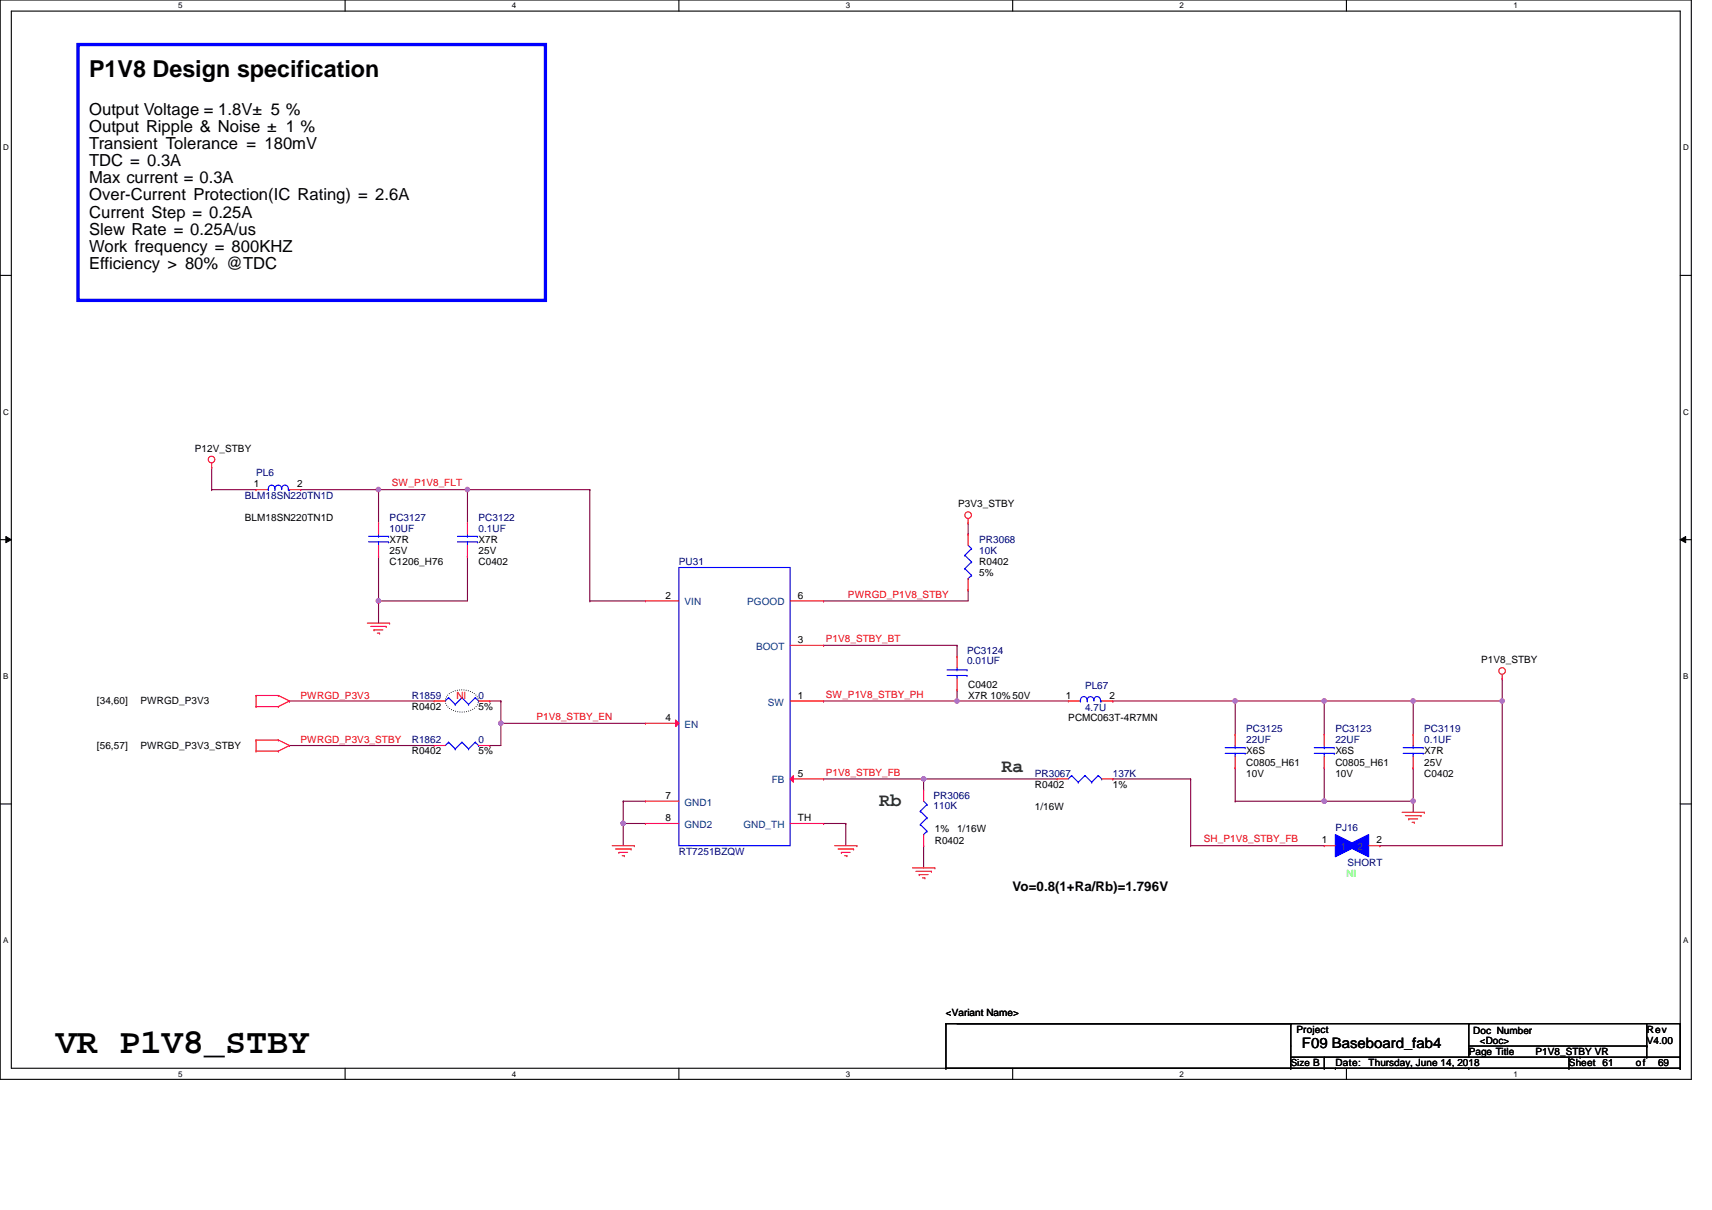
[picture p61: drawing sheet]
<svg xmlns="http://www.w3.org/2000/svg" width="297mm" height="210mm" viewBox="0 0 297 210" stroke-linecap="round" stroke-linejoin="round" font-family="sans-serif">
<defs><g id="words">
<text font-size="6.1" x="9.7" y="182.7">VR P1V8_STBY</text>
<text font-size="4" x="15.5" y="13.4">P1V8 Design specification</text>
<g font-size="3.2" fill="#008000">
<text x="173.8" y="133.9">Ra</text>
<text x="152.5" y="139.7">Rb</text>
</g>
<g font-size="2.9">
<text x="15.5" y="20">Output Voltage = 1.8V± 5 %</text>
<text x="15.5" y="22.9">Output Ripple &amp; Noise ± 1 %</text>
<text x="15.5" y="25.9">Transient Tolerance = 180mV</text>
<text x="15.5" y="28.9">TDC = 0.3A</text>
<text x="15.5" y="31.8">Max current = 0.3A</text>
<text x="15.5" y="34.8">Over-Current Protection(IC Rating) = 2.6A</text>
<text x="15.5" y="37.7">Current Step = 0.25A</text>
<text x="15.5" y="40.7">Slew Rate = 0.25A/us</text>
<text x="15.5" y="43.7">Work frequency = 800KHZ</text>
<text x="15.5" y="46.6">Efficiency &gt; 80% @TDC</text>
</g>
<text font-size="2.5" x="225.9" y="181.8">F09 Baseboard_fab4</text>
<text font-size="2.3" x="175.7" y="154.6">Vo=0.8(1+Ra/Rb)=1.796V</text>
<g font-size="1.7">
<text x="33.8" y="78.4">P12V_STBY</text>
<text x="44" y="84.5">1</text>
<text x="51.6" y="84.5">2</text>
<text x="166.2" y="88">P3V3_STBY</text>
<text x="42.5" y="90.3">BLM18SN220TN1D</text>
<text x="67.6" y="94.2">X7R</text>
<text x="83" y="94.2">X7R</text>
<text x="67.6" y="96.1">25V</text>
<text x="67.6" y="98.1">C1206_H76</text>
<text x="83" y="96.1">25V</text>
<text x="83" y="98.1">C0402</text>
<text x="169.9" y="98.1">R0402</text>
<text x="169.9" y="100">5%</text>
<text x="115.5" y="103.8">2</text>
<text x="138.4" y="103.8">6</text>
<text x="138.4" y="111.5">3</text>
<text x="168" y="119.3">C0402</text>
<text x="257" y="115">P1V8_STBY</text>
<text x="16.8" y="122.2">[34,60]</text>
<text x="24.4" y="122.2">PWRGD_P3V3</text>
<text x="71.5" y="123.1">R0402</text>
<text x="83" y="123.1">5%</text>
<text x="115.5" y="125.1">4</text>
<text x="138.4" y="121.2">1</text>
<text x="168" y="121.2">X7R 10% 50V</text>
<text x="185" y="121.2">1</text>
<text x="185.4" y="125.1">PCMC063T-4R7MN</text>
<text x="192.5" y="121.2">2</text>
<text x="16.8" y="129.9">[56,57]</text>
<text x="24.4" y="129.9">PWRGD_P3V3_STBY</text>
<text x="71.5" y="130.9">R0402</text>
<text x="83" y="130.9">5%</text>
<text x="216.2" y="130.9">X6S</text>
<text x="231.7" y="130.9">X6S</text>
<text x="247.1" y="130.9">X7R</text>
<text x="138.4" y="134.7">5</text>
<text x="179.6" y="136.7">R0402</text>
<text x="193.1" y="136.7">1%</text>
<text x="216.2" y="132.8">C0805_H61</text>
<text x="216.2" y="134.7">10V</text>
<text x="231.7" y="132.8">C0805_H61</text>
<text x="231.7" y="134.7">10V</text>
<text x="247.1" y="132.8">25V</text>
<text x="247.1" y="134.7">C0402</text>
<text x="115.5" y="138.6">7</text>
<text x="115.5" y="142.5">8</text>
<text x="138.4" y="142.5">TH</text>
<text x="179.6" y="140.5">1/16W</text>
<text x="162.2" y="146.3">R0402</text>
<text x="162.2" y="144.4">1%</text>
<text x="166" y="144.4">1/16W</text>
<text x="229.4" y="146.3">1</text>
<text x="238.8" y="146.3">2</text>
<text x="164.1" y="176.2">&lt;Variant Name&gt;</text>
<text x="224.9" y="179.1">Project</text>
<text x="255.6" y="179.3">Doc Number</text>
<text x="285.7" y="179.1">Rev</text>
<text x="224" y="184.9">Size B</text>
<text x="231.7" y="184.9">Date:</text>
<text x="237.5" y="184.9">Thursday, June 14, 2018</text>
<text x="254.8" y="183">Page Title</text>
<text x="256.8" y="181.1">&lt;Doc&gt;</text>
<text x="266.4" y="183">P1V8_STBY VR</text>
<text x="272.2" y="184.9">Sheet 61</text>
<text x="283.8" y="184.9">of</text>
<text x="285.7" y="181.1">V4.00</text>
<text x="287.7" y="184.9">69</text>
</g>
<g font-size="1.7" fill="#000080">
<text x="44.4" y="82.6">PL6</text>
<text x="42.5" y="86.5">BLM18SN220TN1D</text>
<text x="67.6" y="90.3">PC3127</text>
<text x="67.6" y="92.3">10UF</text>
<text x="83" y="90.3">PC3122</text>
<text x="83" y="92.3">0.1UF</text>
<text x="169.9" y="94.2">PR3068</text>
<text x="117.8" y="98.1">PU31</text>
<text x="169.9" y="96.1">10K</text>
<text x="167.8" y="113.5">PC3124</text>
<text x="167.8" y="115.2">0.01UF</text>
<text x="188.3" y="119.5">PL67</text>
<text x="71.5" y="121.2">R1859</text>
<text x="83" y="121.2">0</text>
<text x="188.3" y="123.4">4.7U</text>
<text x="71.5" y="128.9">R1862</text>
<text x="83" y="128.9">0</text>
<text x="216.2" y="127">PC3125</text>
<text x="216.2" y="128.9">22UF</text>
<text x="231.7" y="127">PC3123</text>
<text x="231.7" y="128.9">22UF</text>
<text x="247.1" y="127">PC3119</text>
<text x="247.1" y="128.9">0.1UF</text>
<text x="179.6" y="134.7">PR3067</text>
<text x="193.1" y="134.7">137K</text>
<text x="162" y="138.6">PR3066</text>
<text x="162" y="140.3">110K</text>
<text x="117.8" y="148.3">RT7251BZQW</text>
<text x="231.7" y="144.2">PJ16</text>
<text x="233.8" y="150.2">SHORT</text>
</g>
<g font-size="1.7" fill="#f00">
<text x="68" y="84.3">SW_P1V8_FLT</text>
<text x="147.1" y="103.7">PWRGD_P1V8_STBY</text>
<text x="143.3" y="111.4">P1V8_STBY_BT</text>
<text x="52.2" y="121.2">PWRGD_P3V3</text>
<text x="79.2" y="121.2">NI</text>
<text x="93.1" y="124.9">P1V8_STBY_EN</text>
<text x="143.3" y="121">SW_P1V8_STBY_PH</text>
<text x="52.2" y="128.9">PWRGD_P3V3_STBY</text>
<text x="143.3" y="134.5">P1V8_STBY_FB</text>
<text x="208.9" y="146.1">SH_P1V8_STBY_FB</text>
</g>
<g font-size="1.7" fill="#004080">
<text x="118.8" y="105">VIN</text>
<text x="129.6" y="105">PGOOD</text>
<text x="131.2" y="112.7">BOOT</text>
<text x="133.2" y="122.4">SW</text>
<text x="118.8" y="126.3">EN</text>
<text x="133.9" y="135.9">FB</text>
<text x="118.8" y="139.8">GND1</text>
<text x="118.8" y="143.6">GND2</text>
<text x="129" y="143.6">GND_TH</text>
<text x="232.7" y="147.5">1</text>
<text x="235.5" y="147.5">2</text>
</g>
<text font-size="1.7" fill="#0f0" x="233.6" y="152.1">NI</text>
<g font-size="1.4">
<text x="30.9" y="1.5">5</text>
<text x="88.8" y="1.5">4</text>
<text x="146.7" y="1.5">3</text>
<text x="204.7" y="1.5">2</text>
<text x="262.6" y="1.5">1</text>
<text x=".5" y="26.1">D</text>
<text x="292" y="26.1">D</text>
<text x=".5" y="71.9">C</text>
<text x="292" y="71.9">C</text>
<text x=".5" y="117.8">B</text>
<text x="292" y="117.8">B</text>
<text x=".5" y="163.6">A</text>
<text x="292" y="163.6">A</text>
<text x="30.9" y="186.8">5</text>
<text x="88.8" y="186.8">4</text>
<text x="146.7" y="186.8">3</text>
<text x="204.7" y="186.8">2</text>
<text x="262.6" y="186.8">1</text>
</g>
</g></defs>
<path d="M0 0h293.5v187.2h-293.5zM2 1.9h289.5v183.4h-289.5z" fill="none" stroke="#000" stroke-width=".19"/>
<g fill="#fff">
<path d="M30.9 .2h.8v1.6h-.8z"/>
<path d="M30.9 185.5h.8v1.6h-.8z"/>
</g>
<path d="M59.9 0v1.9M59.9 185.3v1.9" fill="none" stroke="#000" stroke-width=".19"/>
<g fill="#fff">
<path d="M88.8 .2h.8v1.6h-.8z"/>
<path d="M88.8 185.5h.8v1.6h-.8z"/>
</g>
<path d="M117.8 0v1.9M117.8 185.3v1.9" fill="none" stroke="#000" stroke-width=".19"/>
<g fill="#fff">
<path d="M146.7 .2h.8v1.6h-.8z"/>
<path d="M146.7 185.5h.8v1.6h-.8z"/>
</g>
<path d="M175.7 0v1.9M175.7 185.3v1.9" fill="none" stroke="#000" stroke-width=".19"/>
<g fill="#fff">
<path d="M204.7 .2h.7v1.6h-.7z"/>
<path d="M204.7 185.5h.7v1.6h-.7z"/>
</g>
<path d="M233.6 0v1.9M233.6 185.3v1.9" fill="none" stroke="#000" stroke-width=".19"/>
<g fill="#fff">
<path d="M262.6 .2h.7v1.6h-.7z"/>
<path d="M262.6 185.5h.7v1.6h-.7z"/>
<path d="M.5 24.8h1v1.6h-1z"/>
<path d="M292 24.8h1v1.6h-1z"/>
<path d="M.5 70.7h1v1.5h-1z"/>
<path d="M292 70.7h1v1.5h-1z"/>
</g>
<path d="M0 47.8h2M291.5 47.8h2" fill="none" stroke="#000" stroke-width=".19"/>
<g fill="#fff">
<path d="M.5 116.5h.9v1.6h-.9z"/>
<path d="M292 116.5h.9v1.6h-.9z"/>
</g>
<path d="M0 93.6h2M291.5 93.6h2" fill="none" stroke="#000" stroke-width=".19"/>
<path d="M1 93.1l1 .5-1 .5zM291.5 93.6l1-.5v1z" fill="#000"/>
<path d="M1 93.1l1 .5-1 .5zM291.5 93.6l1-.5v1z" fill="none" stroke="#000" stroke-width=".17"/>
<g fill="#fff">
<path d="M.5 162.4h.9v1.5h-.9z"/>
<path d="M292 162.4h.9v1.5h-.9z"/>
</g>
<path d="M0 139.5h2M291.5 139.5h2" fill="none" stroke="#000" stroke-width=".19"/>
<path d="M13.5 7.7h81.1v44.4h-81.1z" fill="none" stroke="#00f" stroke-width=".57"/>
<path d="M77.9 120.4a3.8 3.8 0 0 1 4.8 .3 1.56 1.56 0 0 1-.8 2.4 3.7 3.7 0 0 1-4.4-.7 1.44 1.44 0 0 1 .4-2z" fill="none" stroke="#000" stroke-width=".19" stroke-dasharray="0 .4"/>
<path d="M108.1 139h.1M108.1 139v7.7M108.1 142.9h.1M108.1 142.9h3.9M142.9 142.9h.1M142.9 142.9h3.8" fill="none" stroke="#800040" stroke-width=".19"/>
<circle cx="108.1" cy="142.8" r=".38" fill="#f0f"/>
<circle cx="108.1" cy="142.8" r=".38" fill="none" stroke="#f0f" stroke-width=".19"/>
<path d="M65.7 84.9h.1M65.7 84.9h15.4M108.1 139h.1M108.1 139h3.9" fill="none" stroke="#800040" stroke-width=".19"/>
<circle cx="81.1" cy="84.9" r=".38" fill="#f0f"/>
<circle cx="81.1" cy="84.9" r=".38" fill="none" stroke="#f0f" stroke-width=".19"/>
<circle cx="65.7" cy="84.9" r=".38" fill="#f0f"/>
<circle cx="65.7" cy="84.9" r=".38" fill="none" stroke="#f0f" stroke-width=".19"/>
<path d="M142.9 104.2h.1M166 112h.1M166 112v1.9M168 102.3h.1M168 102.3v1.9h-25.1M229.8 133.2h.1M229.8 133.2v5.8M245.2 133.2h.1M245.2 133.2v5.8M146.7 142.9h.1M146.7 142.9v3.8" fill="none" stroke="#800040" stroke-width=".19"/>
<circle cx="245.2" cy="139" r=".38" fill="#f0f"/>
<circle cx="245.2" cy="139" r=".38" fill="none" stroke="#f0f" stroke-width=".19"/>
<path d="M260.6 117.8h.1M260.6 117.8v3.8M142.9 135.1h.1M142.9 135.1h40.5M160.2 135.1h.1M160.2 135.1v2M193.1 121.6h.1M193.1 121.6h21.2M160.2 146.7h.1M160.2 146.7v3.9" fill="none" stroke="#800040" stroke-width=".19"/>
<circle cx="160.3" cy="135.1" r=".38" fill="#f0f"/>
<circle cx="160.3" cy="135.1" r=".38" fill="none" stroke="#f0f" stroke-width=".19"/>
<path d="M142.9 121.6h.1M142.9 121.6h42.5M166 121.6h.1" fill="none" stroke="#800040" stroke-width=".19"/>
<circle cx="166" cy="121.6" r=".38" fill="#f0f"/>
<circle cx="166" cy="121.6" r=".38" fill="none" stroke="#f0f" stroke-width=".19"/>
<path d="M81.1 84.9h.1M81.1 84.9h21.2M260.6 121.6h.1M260.6 121.6v25.1" fill="none" stroke="#800040" stroke-width=".19"/>
<circle cx="260.6" cy="121.6" r=".38" fill="#f0f"/>
<circle cx="260.6" cy="121.6" r=".38" fill="none" stroke="#f0f" stroke-width=".19"/>
<path d="M193.1 135.1h.1M193.1 135.1h13.5M206.6 135.1h.1M206.6 135.1v11.6M245.2 121.6h.1M245.2 121.6h15.4M206.6 146.7h.1M206.6 146.7h23.2M239.4 146.7h.1M239.4 146.7h21.2" fill="none" stroke="#800040" stroke-width=".19"/>
<circle cx="245.2" cy="121.6" r=".38" fill="#f0f"/>
<circle cx="245.2" cy="121.6" r=".38" fill="none" stroke="#f0f" stroke-width=".19"/>
<g fill="none" stroke="#800040" stroke-width=".19">
<path d="M65.7 84.9h.1M65.7 96.5h.1M65.7 84.9v5.8M65.7 96.5v11.6M65.7 104.2h.1M142.9 112h.1M142.9 112h23.1M166 119.7h.1M166 119.7v1.9M214.3 133.2h.1M214.3 121.6h.1M214.3 121.6h30.9"/>
<path d="M214.3 121.6v5.8M214.3 133.2v5.8M229.8 121.6h.1M229.8 139h.1M229.8 139h15.4M229.8 121.6v5.8M245.2 121.6h.1M245.2 121.6v5.8"/>
</g>
<circle cx="229.7" cy="121.6" r=".38" fill="#f0f"/>
<circle cx="229.7" cy="121.6" r=".38" fill="none" stroke="#f0f" stroke-width=".19"/>
<circle cx="214.3" cy="121.6" r=".38" fill="#f0f"/>
<circle cx="214.3" cy="121.6" r=".38" fill="none" stroke="#f0f" stroke-width=".19"/>
<path d="M214.3 139h.1M214.3 139h15.5M245.2 139h.1M245.2 139v1.9" fill="none" stroke="#800040" stroke-width=".19"/>
<circle cx="229.7" cy="139" r=".38" fill="#f0f"/>
<circle cx="229.7" cy="139" r=".38" fill="none" stroke="#f0f" stroke-width=".19"/>
<path d="M65.7 104.2h.1M65.7 104.2h15.4" fill="none" stroke="#800040" stroke-width=".19"/>
<circle cx="65.7" cy="104.2" r=".38" fill="#f0f"/>
<circle cx="65.7" cy="104.2" r=".38" fill="none" stroke="#f0f" stroke-width=".19"/>
<g fill="none" stroke="#800040" stroke-width=".19">
<path d="M81.1 96.5h.1M81.1 84.9h.1M81.1 84.9v5.8M81.1 96.5v7.7M102.3 84.9h.1M102.3 84.9v19.3M168 92.6h.1M168 90.7v1.9M102.3 104.2h.1M102.3 104.2h9.7M50.2 129.3h.1M50.2 121.6h.1"/>
<path d="M50.2 129.3h25.1M50.2 121.6h25.1M85 121.6h.1M85 129.3h.1M85 121.6h1.9M86.9 125.5h.1M86.9 125.5v3.8h-1.9M86.9 125.5h25.1"/>
</g>
<circle cx="86.9" cy="125.5" r=".38" fill="#f0f"/>
<circle cx="86.9" cy="125.5" r=".38" fill="none" stroke="#f0f" stroke-width=".19"/>
<path d="M36.7 81.1h.1M36.7 84.9h.1M36.7 81.1v3.8M36.7 84.9h7.7M52.2 84.9h.1M52.2 84.9h13.5M86.9 121.6h.1M86.9 121.6v3.9" fill="none" stroke="#800040" stroke-width=".19"/>
<g fill="none" stroke="#f00" stroke-width=".19">
<path d="M36.7 81.1h.1M36.7 80.3v.8M168 90.7h.1M168 90v.7M63.7 108.1h3.9M64.3 108.7h2.7M64.9 109.3h.1M64.9 109.3h1.5M65.5 109.8h.4M65.9 109.8h.1M67 108.7h.1M67.6 108.1h.1"/>
<path d="M166 113.9h.1M166 119.7h.1M166 113.9v1.9M166 117.8v1.9M260.6 117.8h.1M260.6 117v.8M44.4 128.4h.1M44.4 130.3h.1M44.4 120.6h.1M44.4 122.6h.1M44.4 128.4h3.9M44.4 120.6v2"/>
<path d="M44.4 128.4v1.9M44.4 130.3h3.9M44.4 120.6h3.9M44.4 122.6h3.9M48.3 128.4h.1M48.3 130.3h.1M48.3 120.6h.1M48.3 122.6h.1M48.3 128.4l1.9 .9M48.3 120.6l1.9 1M50.2 129.3h.1M50.2 121.6h.1"/>
<path d="M50.2 129.3l-1.9 1M50.2 121.6l-1.9 1M75.3 129.3h.1M75.3 129.3h2M83 129.3h2M85 129.3h.1M229.8 127.4h.1M229.8 133.2h.1M229.8 127.4v1.9M229.8 131.3v1.9M106.2 146.7h3.9M106.8 147.3h2.7"/>
<path d="M107.4 147.9h.1M107.4 147.9h1.5M107.9 148.4h.4M108.3 148.4h.1M109.5 147.3h.1M110.1 146.7h.1M144.8 146.7h3.9M145.4 147.3h2.7M146 147.9h.1M146 147.9h1.5M146.6 148.4h.3M146.9 148.4h.1"/>
<path d="M148.1 147.3h.1M148.7 146.7h.1M158.3 150.6h3.9M158.9 151.2h2.7M159.5 151.7h.1M159.5 151.7h1.5M160.1 152.3h.4M160.5 152.3h.1M161.6 151.2h.1M162.2 150.6h.1M243.3 140.9h3.8M243.8 141.5h2.7"/>
<path d="M244.4 142.1h.1M244.4 142.1h1.6M245 142.6h.4M245.4 142.6h.1M246.5 141.5h.1M247.1 140.9h.1"/>
<circle cx="36.7" cy="79.7" r=".57"/>
<circle cx="168" cy="89.4" r=".57"/>
<circle cx="260.6" cy="116.4" r=".57"/>
</g>
<g fill="none" stroke="#000" stroke-width=".19">
<path d="M164.1 177.6h.1M164.1 177.6h127.4M164.1 177.6v7.7M224 177.6h.1M224 177.6v7.7M254.8 177.6h.1M254.8 177.6v5.8M285.7 177.6v5.8M291.5 177.6h.1M291.5 177.6v7.7M164.1 185.3h.1M164.1 185.3h127.4"/>
<path d="M224 185.3h.1M224 183.4h67.5M229.8 185.3h.1M229.8 183.4v1.9M231.7 185.3h.1M254.8 185.3h.1M254.8 181.5h30.9M272.2 185.3h.1M272.2 183.4v1.9M274.1 183.4h.1M285.7 181.5h.1M285.7 183.4h.1"/>
<path d="M291.5 185.3h.1M291.5 183.4h.1"/>
</g>
<g fill="none" stroke="#00f" stroke-width=".19">
<path d="M164.3 117.2h3.5M164.3 116.2h3.5M166 116.2h.1M166 117.2h.1M166 115.8v.4M166 117.2v.6M167.8 117.2h.1M167.8 116.2h.1M77.8 128.8h.1M77.8 128.8l-.5 .5M77.8 128.8l1.2 1.1M79 129.9h.1"/>
<path d="M80.2 128.8h.1M80.2 128.8l-1.2 1.1M80.2 128.8l1.1 1.1M81.3 129.9h.1M82.5 128.8h.1M82.5 128.8l-1.2 1.1M82.5 128.8l.5 .5M83 129.3h.1M228 130.7h3.5M228 129.7h3.5M229.8 129.7h.1M229.8 130.7h.1"/>
<path d="M229.8 129.3v.4M229.8 130.7v.6M231.5 130.7h.1M231.5 129.7h.1"/>
</g>
<path d="M231.7 144.8l3.8 1.9-3.8 1.9z" fill="#00f"/>
<path d="M231.7 144.8l3.8 1.9-3.8 1.9z" fill="none" stroke="#00f" stroke-width=".19"/>
<path d="M233.6 146.7l3.9-1.9v3.8z" fill="#00f"/>
<g fill="none" stroke="#00f" stroke-width=".19">
<path d="M63.9 94h3.5M63.9 93h3.5M65.7 93h.1M65.7 94h.1M65.7 92.6v.4M65.7 94v.6M67.4 94h.1M67.4 93h.1M79.4 94h3.4M79.4 93h3.4M81.1 93h.1M81.1 94h.1"/>
<path d="M81.1 92.6v.4M81.1 94v.6M82.8 94h.1M82.8 93h.1M117.8 98.4h19.3v48.3h-19.3zM167.4 96.3h.1M167.4 98.6h.1M167.4 96.3l1.2 1.2M167.4 98.6l1.2 1.2M168 94.6l.6 .6M168.6 95.2h.1M168.6 97.5h.1"/>
<path d="M168.6 99.8h.1M168.6 95.2l-1.2 1.1M168.6 97.5l-1.2 1.1M168.6 99.8l-.6 .6M168 100.4h.1M212.6 130.7h3.4M212.6 129.7h3.4M214.3 129.7h.1M214.3 130.7h.1M214.3 129.3v.4M214.3 130.7v.6M216 130.7h.1"/>
<path d="M216 129.7h.1M243.5 130.7h3.4M243.5 129.7h3.4M245.2 129.7h.1M245.2 130.7h.1M245.2 129.3v.4M245.2 130.7v.6M246.9 130.7h.1M246.9 129.7h.1M233.6 146.7l3.9-1.9v3.8z"/>
</g>
<g fill="none" stroke="#f00" stroke-width=".19">
<path d="M65.7 90.7h.1M65.7 96.5h.1M65.7 90.7v1.9M65.7 94.6v1.9M81.1 90.7h.1M81.1 96.5h.1M81.1 90.7v1.9M81.1 94.6v1.9M168 92.6h.1M168 92.6v2M112 104.2h.1M112 104.2h5.8"/>
<path d="M137.1 104.2h5.8M142.9 104.2h.1M168 102.3h.1M168 100.4v1.9M112 139h.1M112 139h5.8M137.1 121.6h5.8M142.9 121.6h.1M214.3 127.4h.1M214.3 133.2h.1M214.3 127.4v1.9M214.3 131.3v1.9"/>
<path d="M245.2 127.4h.1M245.2 133.2h.1M245.2 127.4v1.9M245.2 131.3v1.9M229.8 146.7h.1M229.8 146.7h1.9M237.5 146.7h1.9M239.4 146.7h.1"/>
</g>
<path d="M117.2 124.9l.6 .6-.6 .5z" fill="#f00"/>
<path d="M137.1 112h5.8M142.9 112h.1M112 125.5h.1M112 125.5h5.8M117.2 124.9l.6 .6-.6 .5z" fill="none" stroke="#f00" stroke-width=".19"/>
<path d="M137.1 135.1l.6-.5v1.1z" fill="#f00"/>
<g fill="none" stroke="#f00" stroke-width=".19">
<path d="M44.4 84.9h.1M44.4 84.9h2M50.2 84.9h2M52.2 84.9h.1M75.3 121.6h.1M75.3 121.6h2M83 121.6h2M85 121.6h.1M137.1 135.1l.6-.5v1.1zM137.1 135.1h5.8M142.9 135.1h.1M160.2 137.1h.1"/>
<path d="M160.2 137.1v1.9M183.4 135.1h.1M183.4 135.1h2M185.4 121.6h.1M185.4 121.6h1.9M191.2 135.1h1.9M191.2 121.6h1.9M193.1 135.1h.1M193.1 121.6h.1M112 142.9h.1M112 142.9h5.8M137.1 142.9h5.8"/>
<path d="M142.9 142.9h.1M160.2 146.7h.1M160.2 144.8v1.9"/>
</g>
<g fill="none" stroke="#00f" stroke-width=".19">
<path d="M46.4 84.9h.2M46.6 84.9h.1M46.6 84.7h.1M46.6 84.7a.56 .56 0 0 1 .5-.5 .56 .56 0 0 1 .6 .5M46.6 84.7v.2M47.7 84.9h.1M48.8 84.7a.59 .59 0 0 0-.6-.5 .59 .59 0 0 0-.5 .7M48.9 84.7h.1M48.9 84.7a.57 .57 0 0 1 .5-.5 .57 .57 0 0 1 .6 .5M48.9 84.7v.2M50 84.9h.1M50 84.9h.2"/>
<path d="M50 84.7v.2M50.2 84.9h.1M77.8 121h.1M77.8 121l-.5 .6M77.8 121l1.2 1.2M79 122.2h.1M80.2 121h.1M80.2 121l-1.2 1.2M80.2 121l1.1 1.2M81.3 122.2h.1M82.5 121h.1M82.5 121l-1.2 1.2"/>
<path d="M82.5 121l.5 .6M83 121.6h.1M160.2 139l.6 .6M160.8 139.6h.1M160.8 139.6l-1.1 1.1M185.9 134.5h.1M185.9 134.5l-.5 .6M185.9 134.5l1.2 1.2M187.1 135.7h.1M187.3 121.6h.2M187.5 121.6h.1M187.5 121.4h.1"/>
<path d="M187.5 121.4a.57 .57 0 0 1 .5-.6 .57 .57 0 0 1 .6 .6M187.5 121.4v.2M188.3 134.5h.1M188.3 134.5l-1.2 1.2M188.3 134.5l1.1 1.2M188.6 121.6h.1M189.4 135.7h.1M189.8 121.4a.59 .59 0 0 0-.7-.6 .59 .59 0 0 0-.5 .8M189.8 121.4h.1M189.8 121.4a.59 .59 0 0 1 .7-.6 .59 .59 0 0 1 .4 .8M189.8 121.4v.2M190.6 134.5h.1"/>
<path d="M190.6 134.5l-1.2 1.2M190.6 134.5l.6 .6M190.9 121.6h.1M190.9 121.6h.3M191.2 135.1h.1M191.2 121.6h.1M159.7 140.7h.1M159.7 143h.1M159.7 140.7l1.1 1.2M159.7 143l1.1 1.2M160.2 144.8h.1M160.8 141.9h.1"/>
<path d="M160.8 144.2h.1M160.8 141.9l-1.1 1.1M160.8 144.2l-.6 .6"/>
</g>
<circle cx="108.1" cy="142.8" r=".38" fill="#f0f"/>
<circle cx="108.1" cy="142.8" r=".38" fill="none" stroke="#f0f" stroke-width=".19"/>
<circle cx="81.1" cy="84.9" r=".38" fill="#f0f"/>
<circle cx="81.1" cy="84.9" r=".38" fill="none" stroke="#f0f" stroke-width=".19"/>
<circle cx="65.7" cy="84.9" r=".38" fill="#f0f"/>
<circle cx="65.7" cy="84.9" r=".38" fill="none" stroke="#f0f" stroke-width=".19"/>
<circle cx="245.2" cy="139" r=".38" fill="#f0f"/>
<circle cx="245.2" cy="139" r=".38" fill="none" stroke="#f0f" stroke-width=".19"/>
<circle cx="160.3" cy="135.1" r=".38" fill="#f0f"/>
<circle cx="160.3" cy="135.1" r=".38" fill="none" stroke="#f0f" stroke-width=".19"/>
<circle cx="166" cy="121.6" r=".38" fill="#f0f"/>
<circle cx="166" cy="121.6" r=".38" fill="none" stroke="#f0f" stroke-width=".19"/>
<circle cx="260.6" cy="121.6" r=".38" fill="#f0f"/>
<circle cx="260.6" cy="121.6" r=".38" fill="none" stroke="#f0f" stroke-width=".19"/>
<circle cx="245.2" cy="121.6" r=".38" fill="#f0f"/>
<circle cx="245.2" cy="121.6" r=".38" fill="none" stroke="#f0f" stroke-width=".19"/>
<circle cx="229.7" cy="121.6" r=".38" fill="#f0f"/>
<circle cx="229.7" cy="121.6" r=".38" fill="none" stroke="#f0f" stroke-width=".19"/>
<circle cx="214.3" cy="121.6" r=".38" fill="#f0f"/>
<circle cx="214.3" cy="121.6" r=".38" fill="none" stroke="#f0f" stroke-width=".19"/>
<circle cx="229.7" cy="139" r=".38" fill="#f0f"/>
<circle cx="229.7" cy="139" r=".38" fill="none" stroke="#f0f" stroke-width=".19"/>
<circle cx="65.7" cy="104.2" r=".38" fill="#f0f"/>
<circle cx="65.7" cy="104.2" r=".38" fill="none" stroke="#f0f" stroke-width=".19"/>
<circle cx="86.9" cy="125.5" r=".38" fill="#f0f"/>
<circle cx="86.9" cy="125.5" r=".38" fill="none" stroke="#f0f" stroke-width=".19"/>
<use href="#words"/>
</svg>
